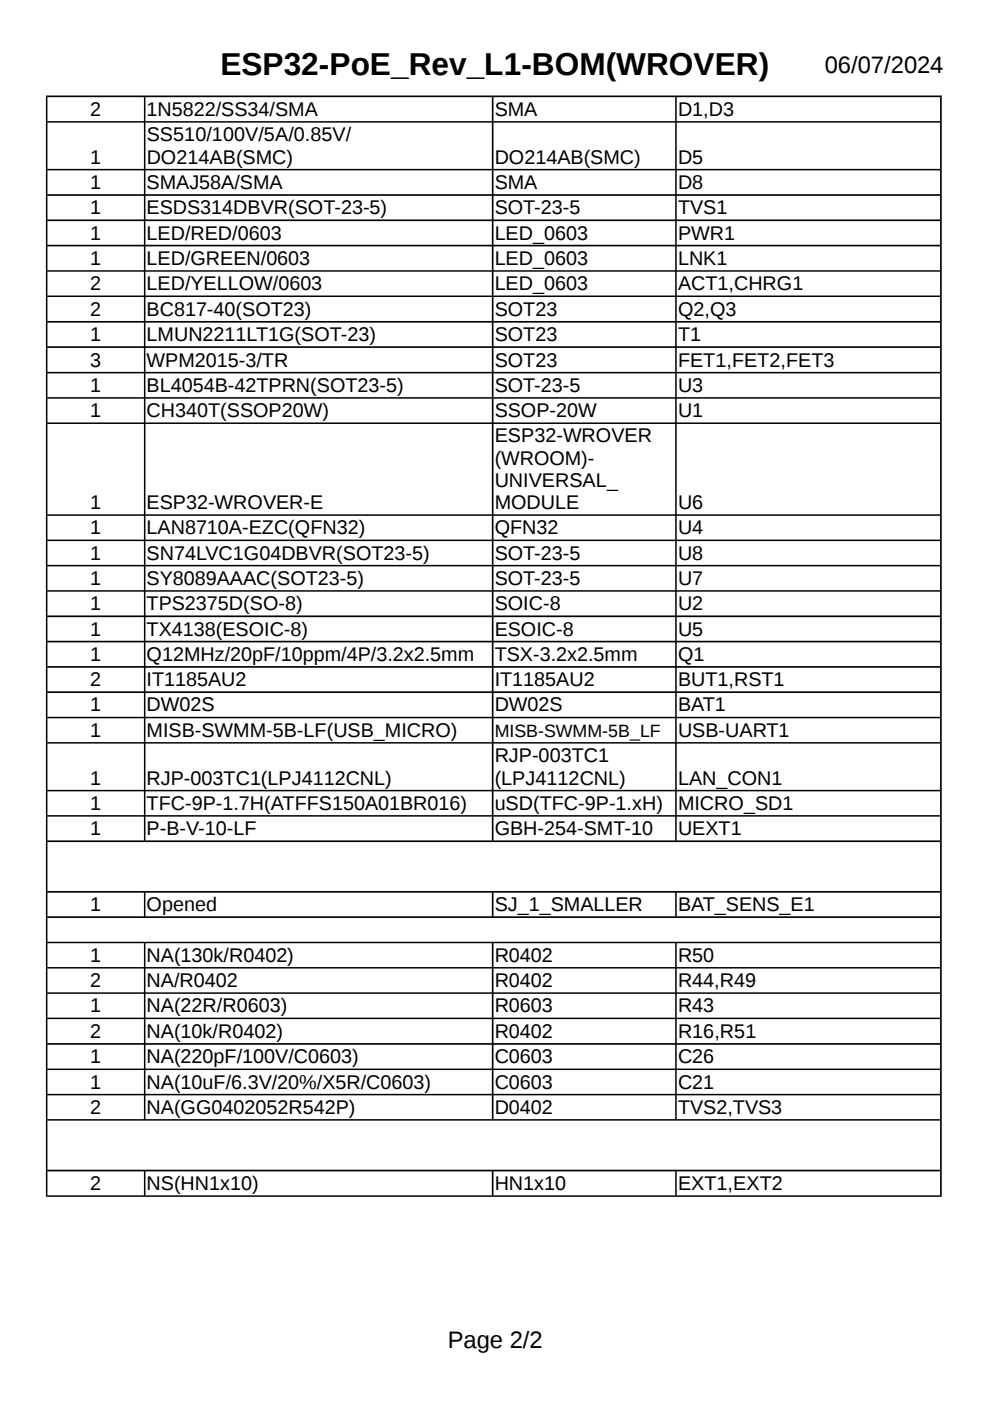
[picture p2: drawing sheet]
<svg xmlns="http://www.w3.org/2000/svg" width="210mm" height="297mm" viewBox="0 0 210 297" stroke-linecap="round" stroke-linejoin="round" font-family="sans-serif">
<defs><g id="words">
<text font-size="6.7" x="46.7" y="16">ESP32-PoE_Rev_L1-BOM(WROVER)</text>
<g font-size="5">
<text x="174.9" y="15.4">06/07/2024</text>
<text x="94.9" y="285.8">Page 2/2</text>
</g>
<g font-size="4.2">
<text x="19.1" y="24.6">2</text>
<text x="31.1" y="24.6">1N5822/SS34/SMA</text>
<text x="31.1" y="30">SS510/100V/5A/0.85V/</text>
<text x="104.9" y="24.6">SMA</text>
<text x="143.8" y="24.6">D1,D3</text>
<text x="19.1" y="34.7">1</text>
<text x="31.1" y="34.7">DO214AB(SMC)</text>
<text x="104.9" y="34.7">DO214AB(SMC)</text>
<text x="143.8" y="34.7">D5</text>
<text x="19.1" y="40">1</text>
<text x="31.1" y="40">SMAJ58A/SMA</text>
<text x="104.9" y="40">SMA</text>
<text x="143.8" y="40">D8</text>
<text x="19.1" y="45.4">1</text>
<text x="31.1" y="45.4">ESDS314DBVR(SOT-23-5)</text>
<text x="104.9" y="45.4">SOT-23-5</text>
<text x="143.8" y="45.4">TVS1</text>
<text x="19.1" y="50.8">1</text>
<text x="31.1" y="50.8">LED/RED/0603</text>
<text x="104.9" y="50.8">LED_0603</text>
<text x="143.8" y="50.8">PWR1</text>
<text x="19.1" y="56.2">1</text>
<text x="31.1" y="56.2">LED/GREEN/0603</text>
<text x="104.9" y="56.2">LED_0603</text>
<text x="143.8" y="56.2">LNK1</text>
<text x="19.1" y="61.5">2</text>
<text x="31.1" y="61.5">LED/YELLOW/0603</text>
<text x="104.9" y="61.5">LED_0603</text>
<text x="143.8" y="61.5">ACT1,CHRG1</text>
<text x="19.1" y="66.9">2</text>
<text x="31.1" y="66.9">BC817-40(SOT23)</text>
<text x="104.9" y="66.9">SOT23</text>
<text x="143.8" y="67">Q2,Q3</text>
<text x="19.1" y="72.3">1</text>
<text x="19.1" y="77.7">3</text>
<text x="31.1" y="72.3">LMUN2211LT1G(SOT-23)</text>
<text x="31.1" y="77.7">WPM2015-3/TR</text>
<text x="104.9" y="72.3">SOT23</text>
<text x="104.9" y="77.7">SOT23</text>
<text x="143.8" y="72.3">T1</text>
<text x="143.8" y="77.7">FET1,FET2,FET3</text>
<text x="19.1" y="83.1">1</text>
<text x="31.1" y="83.1">BL4054B-42TPRN(SOT23-5)</text>
<text x="104.9" y="83.1">SOT-23-5</text>
<text x="143.8" y="83.1">U3</text>
<text x="19.1" y="88.4">1</text>
<text x="31.1" y="88.4">CH340T(SSOP20W)</text>
<text x="104.9" y="88.4">SSOP-20W</text>
<text x="143.8" y="88.4">U1</text>
<text x="104.9" y="93.8">ESP32-WROVER</text>
<text x="104.9" y="98.5">(WROOM)-</text>
<text x="19.1" y="107.9">1</text>
<text x="31.1" y="107.9">ESP32-WROVER-E</text>
<text x="104.9" y="103.2">UNIVERSAL_</text>
<text x="104.9" y="107.9">MODULE</text>
<text x="143.8" y="107.9">U6</text>
<text x="19.1" y="113.3">1</text>
<text x="31.1" y="113.3">LAN8710A-EZC(QFN32)</text>
<text x="104.9" y="113.3">QFN32</text>
<text x="143.8" y="113.3">U4</text>
<text x="19.1" y="118.6">1</text>
<text x="31.1" y="118.6">SN74LVC1G04DBVR(SOT23-5)</text>
<text x="104.9" y="118.6">SOT-23-5</text>
<text x="143.8" y="118.6">U8</text>
<text x="19.1" y="124">1</text>
<text x="31.1" y="124">SY8089AAAC(SOT23-5)</text>
<text x="104.9" y="124">SOT-23-5</text>
<text x="143.8" y="124">U7</text>
<text x="19.1" y="129.4">1</text>
<text x="31.1" y="129.4">TPS2375D(SO-8)</text>
<text x="104.9" y="129.4">SOIC-8</text>
<text x="143.8" y="129.4">U2</text>
<text x="19.1" y="134.8">1</text>
<text x="31.1" y="134.8">TX4138(ESOIC-8)</text>
<text x="104.9" y="134.8">ESOIC-8</text>
<text x="143.8" y="134.8">U5</text>
<text x="19.1" y="140.1">1</text>
<text x="31.1" y="140.1">Q12MHz/20pF/10ppm/4P/3.2x2.5mm</text>
<text x="104.9" y="140.1">TSX-3.2x2.5mm</text>
<text x="143.8" y="140.1">Q1</text>
<text x="19.1" y="145.5">2</text>
<text x="31.1" y="145.5">IT1185AU2</text>
<text x="104.9" y="145.5">IT1185AU2</text>
<text x="143.8" y="145.5">BUT1,RST1</text>
<text x="19.1" y="150.8">1</text>
<text x="31.1" y="150.8">DW02S</text>
<text x="104.9" y="150.8">DW02S</text>
<text x="143.8" y="150.8">BAT1</text>
<text x="19.1" y="156.2">1</text>
<text x="31.1" y="156.2">MISB-SWMM-5B-LF(USB_MICRO)</text>
<text x="104.9" y="161.6">RJP-003TC1</text>
<text x="143.8" y="156.2">USB-UART1</text>
<text x="19.1" y="166.3">1</text>
<text x="31.1" y="166.3">RJP-003TC1(LPJ4112CNL)</text>
<text x="104.9" y="166.3">(LPJ4112CNL)</text>
<text x="143.8" y="166.3">LAN_CON1</text>
<text x="19.1" y="171.7">1</text>
<text x="31.1" y="171.7">TFC-9P-1.7H(ATFFS150A01BR016)</text>
<text x="104.9" y="171.7">uSD(TFC-9P-1.xH)</text>
<text x="143.8" y="171.7">MICRO_SD1</text>
<text x="19.1" y="177.1">1</text>
<text x="31.1" y="177.1">P-B-V-10-LF</text>
<text x="104.9" y="177.1">GBH-254-SMT-10</text>
<text x="143.8" y="177.1">UEXT1</text>
<text x="19.1" y="193.2">1</text>
<text x="31.1" y="193.2">Opened</text>
<text x="104.9" y="193.2">SJ_1_SMALLER</text>
<text x="143.8" y="193.2">BAT_SENS_E1</text>
<text x="19.1" y="203.9">1</text>
<text x="31.1" y="203.9">NA(130k/R0402)</text>
<text x="104.9" y="203.9">R0402</text>
<text x="143.8" y="203.9">R50</text>
<text x="19.1" y="209.3">2</text>
<text x="31.1" y="209.3">NA/R0402</text>
<text x="104.9" y="209.3">R0402</text>
<text x="143.8" y="209.3">R44,R49</text>
<text x="19.1" y="214.6">1</text>
<text x="31.1" y="214.6">NA(22R/R0603)</text>
<text x="104.9" y="214.6">R0603</text>
<text x="143.8" y="214.6">R43</text>
<text x="19.1" y="220.1">2</text>
<text x="31.1" y="220.1">NA(10k/R0402)</text>
<text x="104.9" y="220.1">R0402</text>
<text x="143.8" y="220.1">R16,R51</text>
<text x="19.1" y="225.4">1</text>
<text x="31.1" y="225.4">NA(220pF/100V/C0603)</text>
<text x="104.9" y="225.4">C0603</text>
<text x="143.8" y="225.4">C26</text>
<text x="19.1" y="230.8">1</text>
<text x="31.1" y="230.8">NA(10uF/6.3V/20%/X5R/C0603)</text>
<text x="104.9" y="230.8">C0603</text>
<text x="143.8" y="230.8">C21</text>
<text x="19.1" y="236.1">2</text>
<text x="31.1" y="236.1">NA(GG0402052R542P)</text>
<text x="104.9" y="236.1">D0402</text>
<text x="143.8" y="236.1">TVS2,TVS3</text>
<text x="19.1" y="252.3">2</text>
<text x="31.1" y="252.3">NS(HN1x10)</text>
<text x="104.9" y="252.3">HN1x10</text>
<text x="143.8" y="252.3">EXT1,EXT2</text>
</g>
<text font-size="3.8" x="104.9" y="156.3">MISB-SWMM-5B_LF</text>
</g></defs>
<g fill="#000">
<path d="M9.7 20.2h190l-.4 .4h-189.2z" fill-rule="evenodd"/>
<path d="M9.9 25.9l.2-.2h189.2l.2 .2-.2 .1h-189.2z" fill-rule="evenodd"/>
<path d="M9.9 36l.2-.2h189.2l.2 .2-.2 .1h-189.2z" fill-rule="evenodd"/>
<path d="M9.9 41.3l.2-.1h189.2l.2 .1-.2 .2h-189.2z" fill-rule="evenodd"/>
<path d="M10.1 46.5h189.2l.2 .2-.2 .2h-189.2l-.2-.2z" fill-rule="evenodd"/>
<path d="M9.9 52.1l.2-.2h189.2l.2 .2-.2 .1h-189.2z" fill-rule="evenodd"/>
<path d="M9.9 57.4l.2-.1h189.2l.2 .1-.2 .2h-189.2z" fill-rule="evenodd"/>
<path d="M9.9 62.8l.2-.1h189.2l.2 .1-.2 .2h-189.2z" fill-rule="evenodd"/>
<path d="M9.9 68.2l.2-.1h189.2l.2 .1-.2 .2h-189.2z" fill-rule="evenodd"/>
<path d="M9.9 73.6l.2-.2h189.2l.2 .2-.2 .2h-189.2z" fill-rule="evenodd"/>
<path d="M9.9 79l.2-.2h189.2l.2 .2-.2 .2h-189.2z" fill-rule="evenodd"/>
<path d="M9.9 84.4l.2-.2h189.2l.2 .2-.2 .1h-189.2z" fill-rule="evenodd"/>
<path d="M9.9 89.7l.2-.1h189.2l.2 .1-.2 .2h-189.2z" fill-rule="evenodd"/>
<path d="M9.9 109.2l.2-.2h189.2l.2 .2-.2 .2h-189.2z" fill-rule="evenodd"/>
<path d="M9.9 114.5l.2-.1h189.2l.2 .1-.2 .2h-189.2z" fill-rule="evenodd"/>
<path d="M9.9 119.9l.2-.1h189.2l.2 .1-.2 .2h-189.2z" fill-rule="evenodd"/>
<path d="M9.9 125.3l.2-.2h189.2l.2 .2-.2 .1h-189.2z" fill-rule="evenodd"/>
<path d="M9.9 130.7l.2-.2h189.2l.2 .2-.2 .1h-189.2z" fill-rule="evenodd"/>
<path d="M9.9 136l.2-.1h189.2l.2 .1-.2 .2h-189.2z" fill-rule="evenodd"/>
<path d="M9.9 141.4l.2-.2h189.2l.2 .2-.2 .2h-189.2z" fill-rule="evenodd"/>
<path d="M9.9 146.8l.2-.2h189.2l.2 .2-.2 .1h-189.2z" fill-rule="evenodd"/>
<path d="M9.9 152.1l.2-.1h189.2l.2 .1-.2 .2h-189.2z" fill-rule="evenodd"/>
<path d="M9.9 157.5l.2-.2h189.2l.2 .2-.2 .2h-189.2z" fill-rule="evenodd"/>
<path d="M9.9 167.6l.2-.1h189.2l.2 .1-.2 .2h-189.2z" fill-rule="evenodd"/>
<path d="M9.9 173l.2-.2h189.2l.2 .2-.2 .1h-189.2z" fill-rule="evenodd"/>
<path d="M9.9 178.4l.2-.2h189.2l.2 .2-.2 .1h-189.2z" fill-rule="evenodd"/>
<path d="M30.7 20.4l.1 .2v157.6l-.1 .2-.2-.2v-157.6z" fill-rule="evenodd"/>
<path d="M104.3 20.6l.2-.2 .1 .2v157.6l-.1 .2-.2-.2z" fill-rule="evenodd"/>
<path d="M143.2 20.6l.1-.2 .2 .2v157.6l-.2 .2-.1-.2z" fill-rule="evenodd"/>
<path d="M9.9 189.1l.2-.2h189.2l.2 .2-.2 .2h-189.2z" fill-rule="evenodd"/>
<path d="M9.9 194.5l.2-.2h189.2l.2 .2-.2 .1h-189.2z" fill-rule="evenodd"/>
<path d="M9.9 199.8l.2-.1h189.2l.2 .1-.2 .2h-189.2z" fill-rule="evenodd"/>
<path d="M30.7 189.1l.1 .2v5l-.1 .2-.2-.2v-5z" fill-rule="evenodd"/>
<path d="M104.3 189.3l.2-.2 .1 .2v5l-.1 .2-.2-.2z" fill-rule="evenodd"/>
<path d="M143.2 189.3l.1-.2 .2 .2v5l-.2 .2-.1-.2z" fill-rule="evenodd"/>
<path d="M9.9 205.2l.2-.2h189.2l.2 .2-.2 .2h-189.2z" fill-rule="evenodd"/>
<path d="M9.9 210.6l.2-.2h189.2l.2 .2-.2 .1h-189.2z" fill-rule="evenodd"/>
<path d="M9.9 215.9l.2-.1h189.2l.2 .1-.2 .2h-189.2z" fill-rule="evenodd"/>
<path d="M9.9 221.3l.2-.1h189.2l.2 .1-.2 .2h-189.2z" fill-rule="evenodd"/>
<path d="M9.9 226.7l.2-.1h189.2l.2 .1-.2 .2h-189.2z" fill-rule="evenodd"/>
<path d="M9.9 232.1l.2-.2h189.2l.2 .2-.2 .1h-189.2z" fill-rule="evenodd"/>
<path d="M9.9 237.5l.2-.2h189.2l.2 .2-.2 .1h-189.2z" fill-rule="evenodd"/>
<path d="M30.7 199.8l.1 .2v37.3l-.1 .2-.2-.2v-37.3z" fill-rule="evenodd"/>
<path d="M104.3 200l.2-.2 .1 .2v37.3l-.1 .2-.2-.2z" fill-rule="evenodd"/>
<path d="M143.2 200l.1-.2 .2 .2v37.3l-.2 .2-.1-.2z" fill-rule="evenodd"/>
<path d="M9.7 20.2l.4 .4v232.8l-.4 .4z" fill-rule="evenodd"/>
<path d="M9.9 248.2l.2-.2h189.2l.2 .2-.2 .2h-189.2z" fill-rule="evenodd"/>
<path d="M9.9 253.6l.2-.2h189.2l.4 .4h-190z" fill-rule="evenodd"/>
<path d="M30.7 248.2l.1 .2v5l-.1 .2-.2-.2v-5z" fill-rule="evenodd"/>
<path d="M104.3 248.4l.2-.2 .1 .2v5l-.1 .2-.2-.2z" fill-rule="evenodd"/>
<path d="M143.2 248.4l.1-.2 .2 .2v5l-.2 .2-.1-.2z" fill-rule="evenodd"/>
<path d="M199.3 20.6l.4-.4v233.6l-.4-.4z" fill-rule="evenodd"/>
</g>
<use href="#words"/>
</svg>
